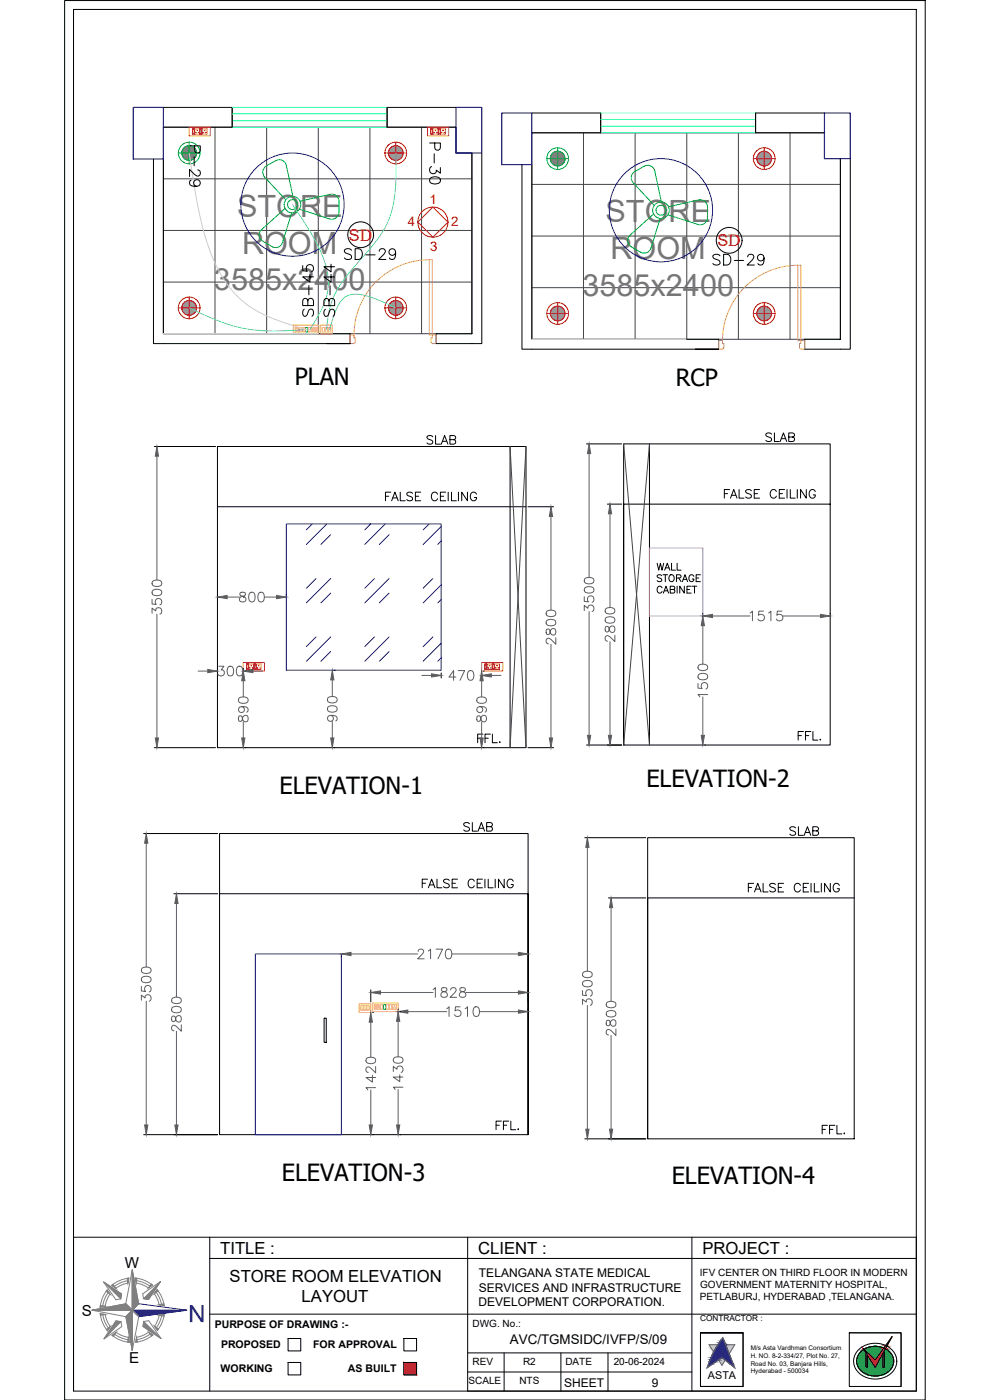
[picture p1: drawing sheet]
<svg xmlns="http://www.w3.org/2000/svg" width="297mm" height="420mm" viewBox="0 0 297 420" stroke-linecap="round" stroke-linejoin="round" font-family="sans-serif">
<defs><g id="words">
<g font-size="9.2" fill="#767676">
<text x="71.1" y="65">STORE</text>
<text x="181.7" y="66.7">STORE</text>
<text x="72.6" y="76.1">ROOM</text>
<text x="183.2" y="77.8">ROOM</text>
<text x="64.2" y="87.1">3585x2400</text>
<text x="174.8" y="88.8">3585x2400</text>
</g>
<g font-size="7.1">
<text x="88.5" y="115.5">PLAN</text>
<text x="202.8" y="115.9">RCP</text>
<text x="83.9" y="238.3">ELEVATION-1</text>
<text x="193.9" y="236.1">ELEVATION-2</text>
<text x="84.6" y="354.3">ELEVATION-3</text>
<text x="201.5" y="355.3">ELEVATION-4</text>
</g>
<text font-size="7.1" fill="#00f" x="61.6" y="391.7" transform="rotate(-180 61.6 391.7)">N</text>
<g font-size="6.6">
<text x="61" y="57.1" transform="rotate(-90 61 57.1)">P-29</text>
<text x="133" y="56.4" transform="rotate(-90 133 56.4)">P-30</text>
<text x="102" y="79">SD-29</text>
<text x="212.7" y="80.8">SD-29</text>
<text x="94.9" y="96.3" transform="rotate(-90 94.9 96.3)">SB-45</text>
<text x="101.2" y="96.3" transform="rotate(-90 101.2 96.3)">SB-44</text>
</g>
<g font-size="6.2">
<text x="114.3" y="151.7">FALSE CEILING</text>
<text x="137.9" y="250.8">SLAB</text>
<text x="125.6" y="267.8">FALSE CEILING</text>
<text x="147.5" y="340.4">FFL.</text>
</g>
<g font-size="5.7">
<text x="127" y="134.4">SLAB</text>
<text x="228.6" y="133.7">SLAB</text>
<text x="216.3" y="150.6">FALSE CEILING</text>
<text x="238.1" y="223.3">FFL.</text>
<text x="235.7" y="251.9">SLAB</text>
<text x="223.3" y="268.8">FALSE CEILING</text>
<text x="245.5" y="341.5">FFL.</text>
</g>
<text font-size="5.7" fill="#5e5e5e" x="142.2" y="224">FFL.</text>
<g font-size="5">
<text x="66.1" y="376.3">TITLE :</text>
<text x="143.5" y="376.3">CLIENT :</text>
<text x="210.7" y="376.3">PROJECT :</text>
<text x="68.9" y="384.7">STORE ROOM ELEVATION</text>
<text x="90.5" y="390.8">LAYOUT</text>
</g>
<g font-size="4.9" fill="#f00">
<text x="104.7" y="72.2">SD</text>
<text x="215.2" y="73.9">SD</text>
</g>
<g font-size="4.5">
<text x="37.5" y="380.6">W</text>
<text x="24.5" y="394.9">S</text>
<text x="38.8" y="409.2">E</text>
</g>
<g font-size="4" fill="#f00">
<text x="128.8" y="61.2">1</text>
<text x="122.3" y="67.7">4</text>
<text x="135.4" y="67.8">2</text>
<text x="129.1" y="75.3">3</text>
</g>
<text font-size="4" x="153" y="403.5">AVC/TGMSIDC/IVFP/S/09</text>
<g font-size="3.6">
<text x="143.7" y="383.3">TELANGANA STATE MEDICAL</text>
<text x="143.6" y="387.6">SERVICES AND INFRASTRUCTURE</text>
<text x="143.5" y="392">DEVELOPMENT CORPORATION.</text>
<text x="169.3" y="416.1">SHEET</text>
<text x="195.5" y="416.1">9</text>
</g>
<g font-size="3.2">
<text x="64.4" y="398.5">PURPOSE OF DRAWING :-</text>
<text x="66.3" y="404.6">PROPOSED</text>
<text x="94" y="404.6">FOR APPROVAL</text>
<text x="66.2" y="411.6">WORKING</text>
<text x="104.4" y="411.6">AS BUILT</text>
<text x="212.4" y="413.8">ASTA</text>
</g>
<g font-size="3">
<text x="210" y="382.9">IFV CENTER ON THIRD FLOOR IN MODERN</text>
<text x="210.1" y="386.5">GOVERNMENT MATERNITY HOSPITAL,</text>
<text x="210" y="390.2">PETLABURJ, HYDERABAD ,TELANGANA.</text>
<text x="141.8" y="398.3">DWG. No.:</text>
<text x="141.8" y="409.7">REV</text>
<text x="156.9" y="409.7">R2</text>
<text x="169.7" y="409.7">DATE</text>
<text x="184.1" y="409.7">20-06-2024</text>
<text x="140.6" y="415.4">SCALE</text>
<text x="155.8" y="415.4">NTS</text>
</g>
<text font-size="2.5" x="210.1" y="396.6">CONTRACTOR :</text>
<g font-size="1.9">
<text x="225.2" y="407.6">H. NO. 8-2-334/27, Plot No. 27,</text>
<text x="225.3" y="405.3">M/s Asta Vardhman Consortium</text>
<text x="225.2" y="409.9">Road No. 03, Banjara Hills,</text>
<text x="225.2" y="412.2">Hyderabad - 500034</text>
</g>
</g></defs>
<!-- layer: ELE-LIGHTING WIRING -->
<g fill="none" stroke="#454545" stroke-width=".3">
<path d="M49 38.2h87.8v7.7h4.8v54.3h-92.6zM64.5 38.2v62M80 38.2v62M95.5 38.2v62M111 38.2v62M126.5 38.2v62M159.6 39.9h87.8v7.7h4.7v54.2h-92.5zM175.1 39.9v61.9M190.6 39.9v61.9M206.1 39.9v61.9M221.5 39.9v61.9M237 39.9v61.9"/>
<path d="M49 53.7h92.6M159.6 55.3h92.5M49 69.2h92.6M159.6 70.8h92.5M49 84.7h92.6M159.6 86.3h92.5"/>
</g>
<!-- layer: walls -->
<path d="M49 32.2h20.7v6h-20.7M136.8 32.2h-20.7v6h20.7M159.6 33.9h20.6v6h-20.6M247.4 33.9h-20.7v6h20.7M49 47.7v52.5h56.1v2.9M159.6 49.4v52.4h56v3M49 103.1h56.1h-7M141.6 100.2h-10.7v2.9h10.7M159.6 104.8h56h-7M252.1 101.8h-10.7v3h10.7" fill="none" stroke="#000" stroke-width=".3"/>
<!-- layer: DOOR -->
<path d="M128.8 77.9h.9v22.6h-.9zM128.8 77.9a22.6 22.6 0 0 0-22.6 23.5M239.4 79.6h.9v22.6h-.9zM239.4 79.6a22.6 22.6 0 0 0-22.6 23.5M105.1 100.5h1.1v.9h.4v1.3l-.4 .4h-1.1zM129.7 100.5h1.2v2.6h-1.2l-.4-.4v-1.3h.4zM215.6 102.2h1.2v.9h.4v1.3l-.4 .4h-1.2zM240.3 102.2h1.1v2.6h-1.1l-.4-.4v-1.3h.4z" fill="none" stroke="#c8c92d" stroke-width=".3"/>
<!-- layer: col -->
<path d="M40 32.2h9v15.5h-9zM136.8 32.2h7.8v13.7h-7.8zM150.5 33.9h9.1v15.5h-9.1zM247.4 33.9h7.7v13.7h-7.7z" fill="none" stroke="#00f" stroke-width=".35"/>
<!-- layer: Window -->
<path d="M69.7 38.2h46.4M69.7 36.2h46.4M69.7 32.2h46.4M69.7 34.2h46.4M180.2 39.9h46.5M180.2 37.9h46.5M180.2 33.9h46.5M180.2 35.9h46.5" fill="none" stroke="#0ff" stroke-width=".3"/>
<!-- layer: wall -->
<path d="M69.7 32.2v6M116.1 32.2v6M180.2 33.9v6M226.7 33.9v6M141.6 45.9v54.3M252.1 47.6v54.2" fill="none" stroke="#000" stroke-width=".3"/>
<!-- layer: ELE-1200MM CEILINGFAN -->
<g fill="none" stroke="#0f0" stroke-width=".3">
<path d="M79.4 53.1l6.3 6.9M79.4 53.1a2.17 2.17 0 0 1 .5-3.3l2.8-1.6a2.17 2.17 0 0 1 3.2 1.5l2 9.2M85.5 62.6l-7 6.3a2.17 2.17 0 0 0 .3 3.5l2.8 1.6a2.17 2.17 0 0 0 3.2-1.2l2.7-8.9M90 60.4l9.1-2.1a2.17 2.17 0 0 1 2.6 2.1v3.3a2.17 2.17 0 0 1-2.8 2l-9.1-2.9M196.1 64.2l-7.1 6.4a2.17 2.17 0 0 0 .4 3.5l2.8 1.6a2.17 2.17 0 0 0 3.1-1.2l2.8-8.9M198.4 60.6l-1.9-9.3a2.17 2.17 0 0 0-3.2-1.4l-2.8 1.6a2.17 2.17 0 0 0-.5 3.3l6.3 6.8M200.6 62.1l9.1-2.1a2.17 2.17 0 0 1 2.6 2.1v3.2a2.16 2.16 0 0 1-2.9 2.1l-9-2.9"/>
<circle cx="87.8" cy="61.4" r="1.48"/>
<circle cx="87.8" cy="61.4" r="2.5"/>
<circle cx="198.3" cy="63.1" r="1.48"/>
<circle cx="198.3" cy="63.1" r="2.5"/>
</g>
<g fill="none" stroke="#00f" stroke-width=".3">
<circle cx="87.8" cy="61.4" r="15.5"/>
<circle cx="198.3" cy="63.1" r="15.5"/>
</g>
<!-- layer: ELE-12W LED -->
<g fill="none" stroke="#f00" stroke-width=".3">
<path d="M115.5 45.9h6.5M118.7 42.7v6.5M226 47.6h6.5M229.3 44.3v6.6M53.5 92.4h6.5M56.8 89.1v6.6M115.5 92.4h6.5M118.7 89.1v6.6M164.1 94.1h6.5M167.3 90.8v6.5M226 94.1h6.5M229.3 90.8v6.5"/>
<circle cx="118.7" cy="45.9" r="2.21"/>
<circle cx="118.7" cy="45.9" r="3.3"/>
<circle cx="229.3" cy="47.6" r="2.21"/>
<circle cx="229.3" cy="47.6" r="3.3"/>
<circle cx="56.8" cy="92.4" r="2.21"/>
<circle cx="56.8" cy="92.4" r="3.3"/>
<circle cx="118.7" cy="92.4" r="2.21"/>
<circle cx="118.7" cy="92.4" r="3.3"/>
<circle cx="167.3" cy="94.1" r="2.21"/>
<circle cx="167.3" cy="94.1" r="3.3"/>
<circle cx="229.3" cy="94.1" r="2.21"/>
<circle cx="229.3" cy="94.1" r="3.3"/>
</g>
<g fill="none" stroke="#989898" stroke-width=".3">
<path d="M116.5 45.8l2.3 2.3M116.5 46l2.2 2.1M116.5 45.7l2.4 2.4M116.5 46.1l2.1 2M116.5 45.6l2.5 2.5M116.5 46.2l2 1.9M116.6 45.5l2.5 2.6M116.6 46.3l1.7 1.8M116.6 45.4l2.6 2.7M116.6 46.5l1.6 1.6M116.6 45.3l2.7 2.8M116.6 45.2l2.8 2.8"/>
<path d="M116.7 46.7l1.3 1.3M116.7 45.2l2.8 2.8M116.7 45.1l2.9 2.9M116.7 45l3 2.9M116.7 46.9l1.1 1M116.8 44.9l2.9 3M116.8 44.8l3 3.1M116.9 44.8l3 3M116.9 47.1l.6 .7M116.9 44.7l3.1 3.1M116.9 44.6l3.1 3.1M117 44.6l3.1 3.1"/>
<path d="M117 44.5l3.2 3.1M117.1 44.4l3.1 3.2M117.2 44.3l3.1 3.2-3.1-3.1M117.3 44.3l3.1 3.1M117.3 44.2l3.1 3.1M117.4 44.2l3.1 3.1M117.5 44.1l3 3.1M117.5 44.1l3.1 3M117.6 44l3 3.1M117.7 44l3 3M117.8 43.9l2.9 3M117.8 43.9l3 2.9"/>
<path d="M117.9 43.9l2.9 2.8M118 43.8l2.8 2.9M118.1 43.8l2.8 2.8M118.2 43.8l2.7 2.7M118.3 43.8l2.6 2.6M118.4 43.7l2.5 2.6M118.5 43.7l2.4 2.5M118.6 43.7l2.3 2.4M118.7 43.7l2.3 2.3M118.8 43.7l2.2 2.2M118.9 43.7l2 2M119.1 43.7l1.8 1.9"/>
<path d="M119.2 43.8l1.7 1.7M119.4 43.8l1.5 1.5M119.5 43.9l1.3 1.2M119.7 44l1 .9M120 44.1l.5 .5M227.1 47.5l2.3 2.3M227.1 47.6l2.2 2.2M227.1 47.8l2 2M227.1 47.4l2.4 2.4M227.1 47.3l2.5 2.5M227.1 47.9l1.9 1.9M227.1 47.2l2.6 2.6"/>
<path d="M227.1 48l1.8 1.8M227.1 47.1l2.7 2.7M227.2 48.2l1.5 1.5M227.2 47l2.7 2.7M227.2 46.9l2.8 2.8M227.2 48.3l1.4 1.4M227.2 46.8l2.9 2.9M227.3 46.8l2.8 2.8M227.3 46.7l2.9 2.9M227.3 48.5l1.1 1.1M227.3 46.6l3 3M227.4 46.5l3 3"/>
<path d="M227.4 48.8l.7 .7M227.5 46.4l3 3M227.5 46.3l3.1 3.1M227.5 46.2l3.2 3.2M227.6 46.2l3.1 3.1M227.7 46.1l3.1 3.1M227.8 46l3.1 3.1M227.8 45.9l3.1 3.2M227.9 45.9l3.1 3.1M228 45.8l3.1 3.1M228.1 45.7l3.1 3.1M228.2 45.7l3 3"/>
<path d="M228.3 45.6l3 3M228.4 45.6l2.9 2.9M228.5 45.5l2.8 2.9M228.6 45.5l2.8 2.8M228.6 45.5l2.8 2.7M228.7 45.5l2.7 2.7M228.8 45.4l2.7 2.7M228.9 45.4l2.6 2.6M229 45.4l2.5 2.5M229.1 45.4l2.4 2.4M229.2 45.4l2.3 2.3M229.4 45.4l2.1 2.1"/>
<path d="M229.5 45.4l2 2M229.6 45.4l1.9 1.9M229.8 45.4l1.7 1.7M229.9 45.5l1.5 1.5M230.1 45.5l1.3 1.3M230.3 45.6l1 1M230.6 45.8l.5 .5M54.6 92.4l2.1 2.2M54.6 92.3l2.2 2.3M54.6 92.6l2 2M54.6 92.2l2.4 2.4M54.6 92.1l2.5 2.5"/>
<path d="M54.6 92.7l1.9 1.9M54.6 92l2.6 2.6M54.6 92.8l1.7 1.8M54.6 91.9l2.7 2.7M54.6 91.8l2.8 2.7M54.6 93l1.6 1.5M54.7 91.7l2.7 2.8M54.7 93.1l1.3 1.4M54.7 91.6l2.8 2.9M54.7 91.6l2.9 2.8M54.8 91.5l2.9 2.9M54.8 93.3l1 1.1"/>
<path d="M54.8 91.4l3 3M54.8 91.3l3 3M54.9 91.2l3 3.1M54.9 93.6l.7 .7M54.9 91.2l3.1 3M55 91.1l3.1 3.1M55 91l3.1 3.1M55.1 91l3.1 3.1M55.1 90.9l3.2 3.1M55.3 90.7l3.1 3.2M55.4 90.7l3.1 3.1M55.4 90.6l3.1 3.1"/>
<path d="M55.5 90.6l3.1 3.1M55.6 90.5l3 3.1M55.6 90.5l3.1 3M55.7 90.5l3 3M55.8 90.4l2.9 3M55.9 90.4l2.9 2.9M55.9 90.3l2.9 2.9M56 90.3l2.9 2.8M56.1 90.3l2.8 2.8M56.2 90.3l2.7 2.7M56.3 90.2l2.6 2.7M56.4 90.2l2.5 2.6"/>
<path d="M56.5 90.2l2.5 2.5M56.6 90.2l2.4 2.4M56.7 90.2l2.3 2.3M56.8 90.2l2.2 2.1M57 90.2l2 2M57.1 90.2l1.9 1.9M57.2 90.2l1.7 1.7M57.4 90.3l1.5 1.5M57.6 90.3l1.2 1.3M57.8 90.4l.9 1M58.1 90.6l.5 .5M58.4 93.9l-3.2-3.1 3.1 3.2"/>
<path d="M116.5 92.3l2.3 2.3M116.5 92.4l2.2 2.2M116.5 92.2l2.4 2.4M116.5 92.6l2.1 2M116.5 92.1l2.5 2.5M116.5 92.7l2 1.9M116.6 92l2.5 2.6M116.6 92.8l1.7 1.8M116.6 91.9l2.6 2.7M116.6 93l1.6 1.5M116.6 91.8l2.7 2.7M116.6 91.7l2.8 2.8"/>
<path d="M116.7 93.1l1.3 1.4M116.7 91.6l2.8 2.9M116.7 91.6l2.9 2.8M116.7 91.5l3 2.9M116.7 93.3l1.1 1.1M116.8 91.4l2.9 3M116.8 91.3l3 3M116.9 91.2l3 3.1M116.9 93.6l.6 .7M116.9 91.2l3.1 3M116.9 91.1l3.1 3.1M117 91l3.1 3.1"/>
<path d="M117 91l3.2 3.1M117.1 90.9l3.1 3.1M117.2 90.9l3.1 3.1M117.2 90.8l3.1 3.1M117.3 90.7l3.1 3.2M117.3 90.7l3.1 3.1M117.4 90.6l3.1 3.1M117.5 90.6l3 3.1M117.5 90.5l3.1 3.1M117.6 90.5l3 3M117.7 90.5l3 3M117.8 90.4l2.9 3"/>
<path d="M117.8 90.4l3 2.9M117.9 90.3l2.9 2.9M118 90.3l2.8 2.8M118.1 90.3l2.8 2.8M118.2 90.3l2.7 2.7M118.3 90.2l2.6 2.7M118.4 90.2l2.5 2.6M118.5 90.2l2.4 2.5M118.6 90.2l2.3 2.4M118.7 90.2l2.3 2.3M118.8 90.2l2.2 2.1M118.9 90.2l2 2"/>
<path d="M119.1 90.2l1.8 1.9M119.2 90.2l1.7 1.7M119.4 90.3l1.5 1.5M119.5 90.3l1.3 1.3M119.7 90.4l1 1M120 90.6l.5 .5M165.1 94l2.3 2.3M165.1 94.1l2.2 2.2M165.1 94.2l2.1 2.1M165.1 93.9l2.4 2.4M165.1 94.4l1.9 1.9M165.1 93.8l2.5 2.5"/>
<path d="M165.1 93.7l2.6 2.6M165.1 94.5l1.8 1.8M165.2 93.6l2.6 2.6M165.2 94.7l1.6 1.5M165.2 93.5l2.7 2.7M165.2 93.4l2.8 2.8M165.2 94.8l1.4 1.4M165.2 93.3l2.9 2.9M165.3 93.2l2.9 2.9M165.3 95l1.1 1.1M165.3 93.1l3 3M165.4 93l3 3"/>
<path d="M165.4 92.9l3.1 3.1M165.5 95.3l.6 .6M165.5 92.9l3 3M165.5 92.8l3.1 3.1M165.6 92.7l3.1 3.1M165.7 92.6l3.1 3.1M165.7 92.5l3.2 3.2M165.8 92.5l3.1 3.1M165.9 92.4l3.1 3.1M166 92.3l3.1 3.1M166.1 92.3l3 3.1M166.1 92.2l3.1 3.1"/>
<path d="M166.2 92.2l3 3M166.3 92.1l3 3M166.4 92.1l2.9 2.9M166.5 92l2.9 2.9M166.6 92l2.8 2.8M166.7 92l2.7 2.7M166.8 91.9l2.7 2.7M166.9 91.9l2.6 2.6M167 91.9l2.5 2.6M167.1 91.9l2.4 2.4M167.2 91.9l2.3 2.3M167.3 91.9l2.2 2.2"/>
<path d="M167.4 91.9l2.1 2.1M167.5 91.9l2 2M167.6 91.9l1.9 1.9M167.8 91.9l1.7 1.7M167.9 92l1.5 1.5M168.1 92l1.3 1.3M168.3 92.1l1 1M168.6 92.3l.5 .5M227.1 94l2.3 2.3M227.1 94.1l2.2 2.2M227.1 94.2l2 2.1M227.1 93.9l2.4 2.4"/>
<path d="M227.1 93.8l2.5 2.5M227.1 94.4l1.9 1.9M227.1 93.7l2.6 2.6M227.1 94.5l1.8 1.8M227.1 93.6l2.7 2.6M227.2 94.7l1.5 1.5M227.2 93.5l2.7 2.7M227.2 93.4l2.8 2.8M227.2 94.8l1.4 1.4M227.2 93.3l2.9 2.9M227.3 93.2l2.8 2.9M227.3 93.2l2.9 2.9"/>
<path d="M227.3 95l1.1 1.1M227.3 93.1l3 3M227.4 93l3 3M227.4 92.9l3 3.1M227.4 95.3l.7 .6M227.5 92.9l3 3M227.5 92.8l3.1 3.1M227.5 92.7l3.2 3.1M227.6 92.7l3.1 3.1M227.7 92.6l3.1 3.1M227.7 92.5l3.1 3.2M227.8 92.5l3.1 3.1"/>
<path d="M227.8 92.4l3.1 3.1M227.9 92.4l3.1 3.1M228 92.3l3.1 3.1M228.1 92.2l3.1 3.1M228.2 92.2l3 3M228.2 92.1l3 3M228.3 92.1l3 3M228.4 92.1l2.9 2.9M228.5 92l2.8 2.9M228.6 92l2.8 2.8M228.6 92l2.8 2.7M228.7 91.9l2.7 2.7"/>
<path d="M228.8 91.9l2.7 2.6M228.9 91.9l2.6 2.6M229 91.9l2.5 2.4M229.1 91.9l2.4 2.3M229.2 91.9l2.3 2.2M229.4 91.9l2.1 2.1M229.5 91.9l2 2M229.6 91.9l1.9 1.9M229.8 91.9l1.7 1.7M229.9 92l1.5 1.5M230.1 92l1.3 1.3M230.3 92.1l1 1"/>
<path d="M230.6 92.3l.5 .5"/>
</g>
<!-- layer: ELE-6M RAW P.SB -->
<path d="M91.7 98.3h.7v1.3h-.7zM115.1 301.5h.6v1.4h-.6z" fill="none" stroke="#0f0" stroke-width=".3"/>
<!-- layer: ELE-4M RAW P.SB -->
<g fill="none" stroke="#ffbf00" stroke-width=".3">
<path d="M88 97.6h7.7v2.6h-7.7zM88.5 98.3h1.2v1.3h-1.2zM88.7 98.6h.2zM89.1 99.2v.2zM89.4 98.6l.1 .1zM89.9 98.3h.7v1.3h-.7zM90.8 98.3h.7v1.3h-.7zM92.6 98.3h.7v1.3h-.7zM93.6 98.3h1.5v1.3h-1.5zM94.2 98.8l.1 .2-.1-.1M94.3 99.2l.1-.2v.2M94.6 98.8l-.2 .2"/>
<path d="M94.6 98.9l-.2 .1M111.8 301h7.7v2.6h-7.7zM112.3 301.5h1.5v1.4h-1.5zM112.8 302.2h.2l-.1 .1M113.1 301.9v.2l.1-.1M113.1 302.2l.1 .2M113.1 302.2l.2 .1M114.2 301.5h.7v1.4h-.7zM116 301.5h.6v1.4h-.6zM116.9 301.5h.6v1.4h-.6zM117.8 301.5h1.1v1.4h-1.1zM118 302.6v-.2v.2"/>
<path d="M118.3 301.8l.1 .2zM118.7 302.6v-.2v.2"/>
<circle cx="94.4" cy="99" r=".49"/>
<circle cx="94.4" cy="99" r=".04"/>
<circle cx="113.1" cy="302.2" r=".49"/>
<circle cx="113.1" cy="302.2" r=".04"/>
</g>
<!-- layer: ELE-LIGHTING WIRING -->
<path d="M56.8 45.9a146.1 146.1 0 0 0 6.1 29.1l2 4.8a29.8 29.8 0 0 0 18.8 16.5l8.4 2.7M95.2 100.2h-46.2h46.2M205.8 101.8h-46.2h46.2" fill="none" stroke="#debad0" stroke-width=".3"/>
<!-- layer: ELE-4M UPS P.SB -->
<path d="M96.2 97.6h3.5v2.6h-3.5zM96.7 98.3h.7v1.3h-.7zM97.6 98.3h.7v1.3h-.7zM98.5 98.3h.7v1.3h-.7zM107.8 301.3h3.5v2.6h-3.5zM108.3 301.8h.6v1.3h-.6zM109.2 301.8h.6v1.3h-.6zM110.1 301.8h.6v1.3h-.6z" fill="none" stroke="#ffbf00" stroke-width=".3"/>
<!-- layer: ELE-LIGHTING WIRING -->
<path d="M118.7 45.9a57 57 0 0 1-1 16.7 29.2 29.2 0 0 1-7.7 13.2l-3.1 3.5a30 30 0 0 0-7.9 13.2l-1 6.4M87.8 61.4l1.6 2.4a51.3 51.3 0 0 1 8.7 17.3 18.2 18.2 0 0 1-3.1 14.5l-2 3.4M56.8 92.4a75.7 75.7 0 0 0 13.4 5.5 52.9 52.9 0 0 0 18.7 1.2l2.3-.1M118.7 92.4l-1.8-.9a22.4 22.4 0 0 0-11.3-3.1 6 6 0 0 0-4.7 4.4l-2 6.2" fill="none" stroke="#63d7b6" stroke-width=".3"/>
<!-- layer: ELE-2NOS OF 6-16 RAW POWER SOCKET -->
<g fill="none" stroke="#ff7f00" stroke-width=".3">
<path d="M56.8 38.2h6.3v2.6h-6.3zM57.7 38.6h.6h-.6M57.8 38.8h.5v1.3h-.5zM58.3 38.6v1.7h-.6v-1.7v1.7M58.4 38.6h1.5v1.7h-1.5zM58.7 39.7l.2 .2zM59.1 39h.2l-.1 .2zM59.5 39.7l.2 .1-.2 .1zM60 38.6h.6h-.6M60 38.6v1.7h.6v-1.7M60 38.8h.5M60.7 38.6h1.4v1.7h-1.4z"/>
<path d="M60.9 39.7l.2 .2zM61.5 39.1l-.2-.1 .2 .1M61.8 39.7l.1 .1-.2 .1zM128.3 38.2h6.3v2.6h-6.3zM129.3 38.6h.5h-.5M129.8 38.6v1.7h-.5v-1.7v1.7M130.6 39h.2l-.1 .2zM131.5 38.6h.6h-.6M131.5 38.6v1.7M132.1 38.6v1.7M132.2 38.6h1.4v1.7h-1.4zM132.8 39h.2l-.1 .2z"/>
<path d="M57.8 40.1h.5M60 40.1h.5M129.3 40.1v-1.3h.5v1.3M129.9 40.3v-1.7h1.5v1.7M131.5 40.1v-1.3h.5v1.3M73 198.8h6.3v2.6h-6.3zM74 199.3h.6h-.6M74 199.5h.5v1.3l-.5-.1zM74.6 199.3v1.6h-.6v-1.6v1.6M74.7 199.3h1.4v1.6h-1.4zM75.3 199.6l.2 .1-.1 .2zM76.2 199.3h.6h-.6"/>
<path d="M76.2 199.3v1.6h.6v-1.6M76.3 199.5h.5v1.3l-.5-.1zM76.9 199.3h1.5v1.6h-1.5zM77.6 199.6l.1 .1-.1 .2zM144.5 198.8h6.3v2.6h-6.3zM145.5 199.3h.6h-.6M146 199.5h-.5v1.3l.5-.1M146.1 199.3v1.6h-.6v-1.6v1.6M146.2 199.3h1.4v1.6h-1.4zM146.8 199.6l.2 .1-.1 .2zM147.7 199.3h.6h-.6M147.7 199.3v1.6h.6v-1.6"/>
<path d="M147.8 199.5h.5v1.3l-.5-.1zM148.4 199.3h1.5v1.6h-1.5zM149.1 199.6l.1 .1-.1 .2zM74.9 200.4l.2 .1zM75.8 200.5v-.2v.2M77.1 200.4l.2 .1zM78 200.4h.1l-.1 .2zM146.4 200.4l.2 .1zM147.3 200.4h.1l-.2 .2zM148.6 200.4l.3 .1zM149.5 200.4h.2h-.2"/>
</g>
<!-- layer: FA-BELOW SMOKE DERECTOR -->
<g fill="none" stroke="#000" stroke-width=".3">
<circle cx="108.2" cy="70.5" r="3.9"/>
<circle cx="218.8" cy="72.1" r="3.9"/>
</g>
<!-- layer: 0 -->
<g fill="none" stroke="#000" stroke-width=".3">
<path d="M19.4 .2h258.2v420h-258.2zM22.1 2.8h252.8v414.7h-252.8zM46 47.7v55.4h3M144.6 45.9v57.2h-3M156.6 49.4v55.4h3M255.1 47.6v57.2h-3M46.3 134h18.4M65.2 134h92.6v90.4h-92.6zM153 134v90.4M194.9 133.2v90.4M65.2 152.1h92.6M158.4 152.1h7.7"/>
<path d="M249.1 151.3h-62v72.3h62v-90.4h-62v90.4M65.2 178.4v.2M85.9 178.4v.2M197.2 169l.5 2.1 .4-2.1 .5 2.1 .5-2.1M198.5 172.8l-.5-.3-.8 .3 .2 .5 .9 .4 .2 .3v.3l-.5 .3-.8-.3M198.6 176.4a.76 .76 0 0 0-.8-.5 .76 .76 0 0 0-.6 .8v.5a.76 .76 0 0 0 .6 .8 .76 .76 0 0 0 .8-.5M198.9 172.5h1.4M199 178l.8-2.1 .8 2.1M199.3 177.3h1M199.4 171.1l.8-2.1 .8 2.1M199.6 172.5v2.1M199.7 170.4h1"/>
<path d="M200.9 172.8l.2-.2a.97 .97 0 0 1 1.2 .9 .97 .97 0 0 1-1.2 1l-.4-.7zM201.1 176.9l1.2-.1 .2-.3-.1-.4-1.3-.2v2.1l1.3-.2 .1-.5-.5-.4M201.5 169v2.1h1.2M203 173.5l1.1-.1 .2-.3-.1-.4-1.2-.2v2.1M203.2 169v2.1h1.1M203.2 175.9v2.1M203.7 173.5l.6 1.1M204.7 174.6l.8-2.1 .8 2.1M205 173.9h1M205.3 175.9v2.1l-1.3-2.1v2.1M206.1 176.9h.8M207.4 175.9h-1.3v2.1h1.3"/>
<path d="M207.7 175.9h1.4M208.2 173a.76 .76 0 0 0-.9-.5 .76 .76 0 0 0-.6 .8v.5a.74 .74 0 0 0 .7 .8 .74 .74 0 0 0 .8-.8h-.5M208.4 175.9v2.1M208.9 173.5h.8M210.1 172.5h-1.2v2.1h1.2M65.2 200.6v.2M73 200.6v.2M73.6 201.4h.2M100.3 201.1h.2M132.4 202v1.5M144.5 202v1.5M145.1 201.4h.2"/>
<path d="M46.3 224.4h18.4M73.6 224.4h.2M100.3 224.4h.2M158.4 224.4h7.7M97.2 305.6h.7v7.2h-.7zM140.3 371.3v46.2h134.6M274.9 371.3h-252.8v46.2M222.9 400h-12.7v16.1h12.7M254.8 400h15.6v16.1M210.2 416v-16h12.7v16"/>
</g>
<!-- layer: ELE-12W UPS LIGHT -->
<g fill="none" stroke="#0f0" stroke-width=".3">
<path d="M164.1 47.6h6.5M167.3 44.3v6.6"/>
<circle cx="167.3" cy="47.6" r="2.21"/>
<circle cx="167.3" cy="47.6" r="3.3"/>
</g>
<g fill="none" stroke="#808080" stroke-width=".3">
<path d="M165.1 47.5l2.3 2.3M165.1 47.6l2.2 2.2M165.1 47.4l2.4 2.4M165.1 47.8l2.1 2M165.1 47.9l1.9 1.9M165.1 47.3l2.5 2.5M165.1 47.2l2.6 2.6M165.1 48l1.8 1.8M165.2 47.1l2.6 2.7M165.2 48.2l1.6 1.5M165.2 47l2.7 2.7M165.2 46.9l2.8 2.8"/>
<path d="M165.2 48.3l1.4 1.4M165.2 46.8l2.9 2.9M165.3 46.8l2.9 2.8M165.3 46.7l2.9 2.9M165.3 48.5l1.1 1.1M165.3 46.6l3 3M165.4 46.5l3 3M165.4 46.5l3.1 3M165.5 48.8l.6 .7M165.5 46.4l3 3M165.7 46.1l3.1 3.1-3.2-3M165.7 46.1l3.2 3.1"/>
<path d="M165.8 46l3.1 3.1M165.9 45.9l3.1 3.2M165.9 45.9l3.1 3.1M166 45.8l3.1 3.1M166.1 45.8l3 3.1M166.1 45.7l3.1 3.1M166.2 45.7l3 3M166.3 45.7l3 3M166.3 45.6l3 3M166.4 45.6l2.9 2.9M166.5 45.5l2.9 2.9M166.6 45.5l2.8 2.8"/>
<path d="M166.7 45.5l2.7 2.7M166.8 45.5l2.7 2.7M166.9 45.4l2.6 2.7M167 45.4l2.5 2.6M167.1 45.4l2.4 2.5M167.2 45.4l2.3 2.4M167.3 45.4l2.2 2.3M167.4 45.4l2.1 2.1M167.5 45.4l2 2M167.6 45.4l1.9 1.9M167.8 45.4l1.7 1.7M167.9 45.5l1.5 1.5"/>
<path d="M168.1 45.5l1.3 1.3M168.3 45.6l1 1M168.6 45.8l.5 .5M168.7 49.4l-3.1-3.2 3 3.2"/>
</g>
<!-- layer: 0 -->
<path d="M153 134l4.8 90.4M157.8 134l-4.8 90.4M187.1 133.2l7.8 90.4M194.9 133.2l-7.8 90.4M73 179.3h.1" fill="none" stroke="#454545" stroke-width=".3"/>
<g fill="none" stroke="#00f" stroke-width=".3">
<path d="M85.9 157.2h46.5v43.9h-46.5zM93.7 157.2l-1.8 1.8M98.1 157.2l-6.2 6.2M111.2 157.2l-1.8 1.8M115.6 157.2l-6.2 6.2M128.7 157.2l-1.7 1.8M132.4 158l-5.4 5.4M94.8 173.6l-2.9 2.9M99.2 173.6l-7.3 7.3M99.2 160.5l-2.9 2.9M99.2 178l-2.9 2.9M112.4 173.6l-3 2.9"/>
<path d="M116.7 173.6l-7.3 7.3M116.7 160.5l-2.9 2.9M116.7 178l-2.9 2.9M129.9 173.6l-2.9 2.9M132.4 175.5l-5.4 5.4M132.4 162.4l-1.1 1M132.4 179.9l-1.1 1M94.8 191.2l-2.9 2.9M99.2 191.2l-7.3 7.3M99.2 195.5l-2.9 3M112.4 191.2l-3 2.9M116.7 191.2l-7.3 7.3"/>
<path d="M116.7 195.5l-2.9 3M129.9 191.2l-2.9 2.9M132.4 193l-5.4 5.5M132.4 197.4l-1.1 1.1"/>
</g>
<g fill="none" stroke="#5e5e5e" stroke-width=".3">
<path d="M47.1 136.9v37.2M165.3 155v28.1M45.6 179.9v1.4l1.3 .1a1.03 1.03 0 0 1-.1-1.5 1.03 1.03 0 0 1 1.6 .1 1.03 1.03 0 0 1-.4 1.5M45.8 177.3a2.26 2.26 0 0 1 2.6 0 .94 .94 0 0 1-.4 1.3 2.37 2.37 0 0 1-2.2-.2zM45.8 174.5a2.26 2.26 0 0 1 2.6 0 .95 .95 0 0 1-.4 1.4 2.39 2.39 0 0 1-2.2-.3zM68.2 179.2h3.6M72.1 177.9a.59 .59 0 0 0 .3 .9 1.04 1.04 0 0 1 1.2 .5 1.04 1.04 0 0 1-.1 1.2 1.17 1.17 0 0 1-1.7-.4 1.14 1.14 0 0 1 1.4-1.3 .58 .58 0 0 0 .3-.9zM75 177.9a.93 .93 0 0 1 1.4 .4 2.37 2.37 0 0 1-.3 2.2 .94 .94 0 0 1-1.4-.4 2.41 2.41 0 0 1 .3-2.2zM77.8 177.9a.93 .93 0 0 1 1.4 .4 2.41 2.41 0 0 1-.3 2.2 .95 .95 0 0 1-1.4-.4 2.39 2.39 0 0 1 .3-2.2zM79.3 179.2h3.7M45.6 184v-1.5l1.1 .8a.97 .97 0 0 1 1.6-.7 .97 .97 0 0 1-.3 1.7M47.1 184.3v37.2"/>
<path d="M65.7 199.9h1.5l-.8 1.2a.97 .97 0 0 1 .7 1.5 .97 .97 0 0 1-1.7-.3M164 188.9a1.09 1.09 0 0 0 .3 1.5l.5-.1 .2-.3a1.04 1.04 0 0 1 .4-1.1 1.04 1.04 0 0 1 1.2 0 1.17 1.17 0 0 1-.4 1.7 1.14 1.14 0 0 1-1.2-1.4 .58 .58 0 0 0-1-.3zM164 186.3a2.23 2.23 0 0 1 2.6 0 .94 .94 0 0 1-.4 1.4 2.42 2.42 0 0 1-2.2-.3zM164 183.5a2.26 2.26 0 0 1 2.6 0 .95 .95 0 0 1-.4 1.4 2.4 2.4 0 0 1-2.2-.3zM165.3 193.4v28.1M166.8 191.4v1.9l-1.4-1.3a.91 .91 0 0 0-1.3-.3l-.2 .4v.6l.2 .4 .4 .1M59.4 201.4h2.9M68.6 200.1a.94 .94 0 0 1 1.4 .4 2.41 2.41 0 0 1-.3 2.2 .94 .94 0 0 1-1.4-.4 2.38 2.38 0 0 1 .3-2.2zM71.3 200.1a.94 .94 0 0 1 1.4 .4 2.41 2.41 0 0 1-.3 2.2 .95 .95 0 0 1-1.3-.4 2.4 2.4 0 0 1 .2-2.2zM71.7 215a1.1 1.1 0 0 0 .3 1.5l.5-.2 .1-.2a1.04 1.04 0 0 1 .5-1.2 1.04 1.04 0 0 1 1.2 .1 1.18 1.18 0 0 1-.4 1.6 1.14 1.14 0 0 1-1.3-1.4 .59 .59 0 0 0-.9-.2zM71.7 209.6a2.23 2.23 0 0 1 2.6 0 .94 .94 0 0 1-.4 1.4 2.41 2.41 0 0 1-2.2-.3zM72.5 212.1a.9 .9 0 0 1 .8 1.2 .9 .9 0 0 1-1.4 .3 .9 .9 0 0 1 .1-1.4 2.61 2.61 0 0 1 2.3 .3 .85 .85 0 0 1-.3 1.2"/>
<path d="M73 204.3v4.8M73 216.6v4.9M75.9 201.4h2.9M98.4 212.2a2.25 2.25 0 0 1 2.6 0 .94 .94 0 0 1-.4 1.4 2.39 2.39 0 0 1-2.2-.3zM98.4 209.4a2.25 2.25 0 0 1 2.6 0 .94 .94 0 0 1-.4 1.4 2.39 2.39 0 0 1-2.2-.3zM99.2 214.7a.9 .9 0 0 1 .8 1.2 .9 .9 0 0 1-1.4 .4 .9 .9 0 0 1 .1-1.5 2.63 2.63 0 0 1 2.3 .3 .85 .85 0 0 1-.3 1.3M99.7 204v5M99.7 216.5v5M126.6 202.7h2.9M136.8 203.2h-2.1l1.4-1.9v2.9M137.5 201.3h1.9l-1.4 2.9M140.7 201.4a.95 .95 0 0 1 1.3 .4 1.88 1.88 0 0 1-.7 2.4h-.2a1.57 1.57 0 0 1-.7-2.4z"/>
<path d="M143.2 215a1.09 1.09 0 0 0 .3 1.5l.5-.2 .2-.2a1.04 1.04 0 0 1 .4-1.2 1.04 1.04 0 0 1 1.2 .1 1.18 1.18 0 0 1-.4 1.6 1.14 1.14 0 0 1-1.2-1.4 .59 .59 0 0 0-1-.2zM143.2 209.6a1.85 1.85 0 0 1 2.8 .4v.3a1.56 1.56 0 0 1-2.4 .7 .93 .93 0 0 1-.4-1.4zM144 212.1a.9 .9 0 0 1 .8 1.2 .9 .9 0 0 1-1.4 .4 .9 .9 0 0 1 .1-1.5 2.6 2.6 0 0 1 2.3 .3 .86 .86 0 0 1-.3 1.2M144.5 204.3v4.8M144.5 216.6v4.9M147.4 202.7h2.9"/>
</g>
<g fill="#5e5e5e" stroke="#5e5e5e" stroke-width=".3">
<path d="M144.5 202.7l2.9-.5v1z"/>
<path d="M129.5 202.2l2.9 .5-2.9 .5z"/>
<path d="M144.5 201.4l.5 2.9h-1z"/>
<path d="M99.7 201.1l.5 2.9h-1z"/>
<path d="M99.2 221.5h1l-.5 2.9z"/>
<path d="M73 201.4l.5 2.9h-1z"/>
<path d="M72.5 221.5h1l-.5 2.9z"/>
<path d="M73 201.4l2.9-.5v1z"/>
<path d="M62.3 200.9l2.9 .5-2.9 .5z"/>
<path d="M83 178.7l2.9 .5-2.9 .5z"/>
<path d="M65.2 179.2l3-.5v1z"/>
<path d="M47.1 134l.5 2.9h-1z"/>
<path d="M46.6 221.5h1l-.5 2.9z"/>
<path d="M165.3 152.1l.5 2.9h-1z"/>
<path d="M164.8 221.5h1l-.5 2.9z"/>
</g>
<!-- layer: EQP ASBUILT -->
<path d="M194.9 164.5h16v20.4h-16z" fill="none" stroke="#f0f" stroke-width=".3"/>
<g fill="none" stroke="#000" stroke-width=".3">
<path d="M176 133.2h10.5M182.3 151.3h4.2M210.9 184.1v.2M211.5 184.9h.2M249.1 184.1v.2M176 223.6h10.5M211.5 223.6h.2M43.1 250.2h22.2M175.5 251.4h18.2M194.3 251.4h62v90.4h-62zM52.2 268.2h13.1M65.9 268.2h92.5v72.3h-92.5v-90.3h92.5v90.3"/>
<path d="M182.6 269.5h11.1M256.3 269.5h-62v72.3M102.4 286.9v.2M111.3 297.1v3.6M158.4 285.5v.2M158.4 297.1v3.6M111.8 303.9h.2M119.5 302.8v.2M120 303.6h.2M158.4 302.8v.2M43.1 340.5h22.2M111.8 340.5h.2"/>
<path d="M120 340.5h.2M175.5 341.8h18.2"/>
</g>
<g fill="none" stroke="#5e5e5e" stroke-width=".3">
<path d="M176.8 136.1v37.2M183 154.2v28.1M175.3 179.1v1.4l1.2 .1a1.03 1.03 0 0 1 0-1.5 1.03 1.03 0 0 1 1.6 .2 1.03 1.03 0 0 1-.4 1.5M175.4 176.5a1.85 1.85 0 0 1 2.8 .4v.3a1.57 1.57 0 0 1-2.3 .7 .94 .94 0 0 1-.5-1.4zM175.4 173.7a2.25 2.25 0 0 1 2.7 0 .94 .94 0 0 1-.4 1.4 2.37 2.37 0 0 1-2.3-.3zM175.3 183.3v-1.6l1.1 .9a.97 .97 0 0 1 1.4-.9 .97 .97 0 0 1 .3 1.6l-.4 .2M176.8 183.5v37.2M181.7 188.1a1.09 1.09 0 0 0 .3 1.6l.5-.2 .2-.3a1.08 1.08 0 0 1 .3-1.1 1.08 1.08 0 0 1 1.2-.1 1.04 1.04 0 0 1 .3 1.1 1.04 1.04 0 0 1-1 .7 1.69 1.69 0 0 1-1-1.7zM181.7 185.5a2.24 2.24 0 0 1 2.6 0 .94 .94 0 0 1-.4 1.4 2.42 2.42 0 0 1-2.2-.3zM181.7 182.7a2.24 2.24 0 0 1 2.6 0 .94 .94 0 0 1-.4 1.4 2.42 2.42 0 0 1-2.2-.3zM183 192.6v28.1M184.5 190.6v2l-1.4-1.4a.9 .9 0 0 0-1.2-.3l-.3 .4v.6l.3 .4 .4 .1"/>
<path d="M209.6 199.7a2.26 2.26 0 0 1 2.6 0 .94 .94 0 0 1-.4 1.4 1.46 1.46 0 0 1-2.4-1zM210.9 187.8v11.5M213.8 184.9h11.3M225.1 184l.7-.6v2.9M229.1 183.4h-1.4l-.1 1.3a1.03 1.03 0 0 1 1.5-.1 1.03 1.03 0 0 1-.2 1.6 1.03 1.03 0 0 1-1.5-.4M230.6 184l.7-.6v2.9M234.6 183.4h-1.4l-.1 1.3a1.03 1.03 0 0 1 1.5-.1 1.03 1.03 0 0 1-.2 1.6 1.03 1.03 0 0 1-1.4-.4M234.9 184.9h11.3M209.4 205.1v1.4l1.3 .2a1.03 1.03 0 0 1-.1-1.6 1.03 1.03 0 0 1 1.6 .2 1.03 1.03 0 0 1-.4 1.5M209.6 202.5a2.23 2.23 0 0 1 2.6 0 .94 .94 0 0 1-.4 1.4 2.41 2.41 0 0 1-2.2-.3zM210.9 209.1v11.6M212.3 208.4h-2.9l.6 .7"/>
<path d="M43.9 253.1v37.1M176.2 254.3v37.2M52.9 271.1v28.1M183.3 272.4v28.1M42.4 296v1.4l1.3 .2a1.03 1.03 0 0 1-.1-1.6 1.03 1.03 0 0 1 1.6 .2 1.03 1.03 0 0 1-.4 1.5M42.6 293.4a2.25 2.25 0 0 1 2.6 0 .94 .94 0 0 1-.4 1.4 2.39 2.39 0 0 1-2.2-.3zM42.6 290.6a2.25 2.25 0 0 1 2.6 0 .94 .94 0 0 1-.4 1.4 2.41 2.41 0 0 1-2.2-.3zM51.6 299.7a2.26 2.26 0 0 1 2.7 0 .95 .95 0 0 1-.5 1.4 2.41 2.41 0 0 1-2.2-.3zM105.3 286.3h20M114.2 297.9h15.7M125.5 285.5l.1-.4 .4-.2h.6l.4 .2a.89 .89 0 0 1-.3 1.3l-1.4 1.4h2M128.5 285.4l.7-.5v2.9"/>
<path d="M129.9 297l.7-.6v2.9M130.8 284.9h2l-1.4 2.9M132.6 296.5a.59 .59 0 0 0 .2 1 1.04 1.04 0 0 1 1.2 .4 1.04 1.04 0 0 1 0 1.3 1.17 1.17 0 0 1-1.7-.4 1.14 1.14 0 0 1 1.4-1.3 .59 .59 0 0 0 .3-1zM134 285a.94 .94 0 0 1 1.4 .4 2.42 2.42 0 0 1-.3 2.2 .95 .95 0 0 1-1.3-.4 2.39 2.39 0 0 1 .2-2.2zM135.2 297.1l.1-.4 .5-.3h.5l.4 .3a.9 .9 0 0 1-.3 1.2l-1.3 1.4h1.9M135.6 286.3h19.9M138.1 296.5a.59 .59 0 0 0 .3 1 1.04 1.04 0 0 1 1.1 .4 1.04 1.04 0 0 1 0 1.3 1.16 1.16 0 0 1-1.7-.4 1.14 1.14 0 0 1 1.4-1.3 .58 .58 0 0 0 .3-1zM139.8 297.9h15.7M174.8 297.3v1.4l1.2 .1a1.03 1.03 0 0 1 0-1.5 1.03 1.03 0 0 1 1.5 .1 1.03 1.03 0 0 1-.4 1.5M174.9 294.7a2.26 2.26 0 0 1 2.7 0 .94 .94 0 0 1-.5 1.3 1.46 1.46 0 0 1-2.3-.9zM174.9 291.9a2.26 2.26 0 0 1 2.7 0 .95 .95 0 0 1-.5 1.4 2.39 2.39 0 0 1-2.2-.3zM42.4 300.2v-1.5l1.1 .8a.97 .97 0 0 1 1.6-.7 .97 .97 0 0 1-.3 1.7"/>
<path d="M43.9 300.5v37.1M51.6 305.1a1.09 1.09 0 0 0 .3 1.5l.6-.1 .1-.3a1.04 1.04 0 0 1 .4-1.2 1.04 1.04 0 0 1 1.3 .1 1.18 1.18 0 0 1-.5 1.6 1.15 1.15 0 0 1-1.2-1.4 .59 .59 0 0 0-1-.2zM51.6 302.4a2.26 2.26 0 0 1 2.7 0 .95 .95 0 0 1-.5 1.4 2.39 2.39 0 0 1-2.2-.3zM52.9 309.5v28.1M54.4 307.6v1.9l-1.4-1.4a.88 .88 0 0 0-1.4-.1l-.1 .8 .3 .4 .4 .2M109.9 317.7a1.85 1.85 0 0 1 2.8 .4v.3a1.56 1.56 0 0 1-2.3 .7 .93 .93 0 0 1-.5-1.4zM111.3 306.8v10.5M118.1 317.6a2.25 2.25 0 0 1 2.7 0 .94 .94 0 0 1-.4 1.4 2.39 2.39 0 0 1-2.3-.3zM119.5 306.5v10.6M122.4 303.6h11.6M134 302.7l.7-.6v3M138.1 302.1h-1.4l-.2 1.3a1.03 1.03 0 0 1 1.6 0 1.03 1.03 0 0 1-.2 1.5 1.03 1.03 0 0 1-1.5-.4"/>
<path d="M139.6 302.7l.7-.6v3M142.3 302.3a.94 .94 0 0 1 1.4 .4 2.41 2.41 0 0 1-.2 2.2 .95 .95 0 0 1-1.4-.4 2.4 2.4 0 0 1 .2-2.2zM143.9 303.6h11.6M174.8 301.4v-1.5l1.1 .8a.97 .97 0 0 1 1.6-.7 .97 .97 0 0 1-.4 1.7M176.2 301.7v37.2M182 306.3a1.09 1.09 0 0 0 .3 1.5l.6-.1 .1-.3a1.04 1.04 0 0 1 .4-1.1 1.04 1.04 0 0 1 1.3 0 1.17 1.17 0 0 1-.5 1.7 1.14 1.14 0 0 1-1.2-1.4 .58 .58 0 0 0-1-.3zM182 303.7a2.23 2.23 0 0 1 2.7 0 .94 .94 0 0 1-.5 1.4 2.42 2.42 0 0 1-2.2-.3zM182 300.9a2.26 2.26 0 0 1 2.7 0 .94 .94 0 0 1-.5 1.4 1.47 1.47 0 0 1-2.3-1zM183.3 310.8v28.1M184.8 308.8v1.9l-1.4-1.3a.91 .91 0 0 0-1.2-.3l-.3 .4v.6l.3 .4 .4 .1M111.3 327.1v10.5M111.7 322.7v2.1l-1.9-1.4h2.9"/>
<path d="M112.7 326.4h-2.9l.6 .7M112.7 320.1v1.9l-1.4-1.4a.9 .9 0 0 0-1.2-.3l-.3 .4v.6l.3 .4 .4 .1M118 321.6v-1.5l1.1 .8a.97 .97 0 0 1 1.6-.7 .97 .97 0 0 1-.3 1.7M119.5 327v10.6M119.9 322.5v2.1l-1.9-1.4h2.9M120.9 326.3h-2.9l.6 .7"/>
</g>
<g fill="#5e5e5e" stroke="#5e5e5e" stroke-width=".3">
<path d="M176.8 133.2l.4 2.9h-.9z"/>
<path d="M176.3 220.7h.9l-.4 2.9z"/>
<path d="M183 151.3l.5 2.9h-1z"/>
<path d="M182.5 220.7h1l-.5 2.9z"/>
<path d="M210.9 184.9l.5 2.9h-1z"/>
<path d="M210.4 220.7h1l-.5 2.9z"/>
<path d="M210.9 184.9l2.9-.5v.9z"/>
<path d="M246.2 184.4l2.9 .5-2.9 .4z"/>
<path d="M43.9 250.2l.5 2.9h-1z"/>
<path d="M43.4 337.6h1l-.5 2.9z"/>
<path d="M52.9 268.2l.5 2.9h-.9z"/>
<path d="M52.5 337.6h.9l-.5 2.9z"/>
<path d="M102.4 286.3l2.9-.5v1z"/>
<path d="M155.5 285.8l2.9 .5-2.9 .5z"/>
<path d="M119.5 303.6l2.9-.5v1z"/>
<path d="M155.5 303.1l2.9 .5-2.9 .5z"/>
<path d="M119.5 303.6l.4 2.9h-.9z"/>
<path d="M119 337.6h.9l-.4 2.9z"/>
<path d="M111.3 303.9l.4 2.9h-.9z"/>
<path d="M110.8 337.6h.9l-.4 2.9z"/>
<path d="M111.3 297.9l2.9-.5v.9z"/>
<path d="M155.5 297.4l2.9 .5-2.9 .4z"/>
<path d="M176.2 251.4l.5 2.9h-.9z"/>
<path d="M175.8 338.9h.9l-.5 2.9z"/>
<path d="M183.3 269.5l.5 2.9h-.9z"/>
<path d="M182.9 338.9h.9l-.5 2.9z"/>
</g>
<path d="M76.6 286.3h25.8v54.2h-25.8z" fill="none" stroke="#00f" stroke-width=".3"/>
<!-- layer: 0 -->
<g fill="none" stroke="#f00" stroke-width=".3">
<path d="M129.9 62.1l4.5 4.6-4.5 4.5-4.5-4.5z"/>
<circle cx="129.9" cy="66.7" r="4.5"/>
</g>
<!-- layer: HATCH -->
<path d="M274.9 371.3v46.2" fill="none" stroke="#000" stroke-width=".3"/>
<!-- layer: TITLE -->
<g fill="none" stroke="#808080" stroke-width=".3">
<path d="M27.6 393.2h12.1l-1.9 2 1.9-2zM30.9 394.6l.7 2.4 .9 1.6M31.1 384.7l5.4 3.6-.3 1.5-1.4 .3zM32.2 387.1l.8 1.3-.9 1.7-.6 1.9-1.4 .3a9.7 9.7 0 0 1 2.1-5.2zM32.2 399.4a9.7 9.7 0 0 1-2.1-5.2l1.5 .3 .5 1.9 1 1.7-.9 1.3M32.4 388l-.9 1.6-.7 2.3M33.5 385.8a9.7 9.7 0 0 1 5.2-2.2l-.3 1.5-1.9 .5-1.7 1zM34.8 396.4l1.5 .3 .2 1.4-5.3 3.7zM37.7 391.3l2 1.9-2-1.9M37.7 391.3l-10.1 1.9 10.2 2 1.9 10.1 1.9-10.2M38.3 384.4l-2.4 .7-1.6 .9M39.7 381.1v12.1v-12.1"/>
<path d="M40.6 383.6a9.7 9.7 0 0 1 5.2 2.1l-1.3 .8-1.7-.9-1.9-.5zM41 384.3l2.3 .7 1.6 .9M41.6 391.3l-1.9-10.2-2 10.2M41.6 391.3l-1.9 1.9v12.1v-12.1l1.9 1.9-1.9-1.9zM42.8 388.3l5.4-3.7-3.6 5.4-1.5-.2zM43.1 396.6l1.5-.2 3.7 5.3-5.4-3.6zM46.9 387.9l1.1 2 .5 1.8M47.1 387l1.3 1.9 .9 2.9-1.5-.2-.6-1.7-.9-1.6zM47.8 394.7l1.5-.2-.6 2.2-1.5 2.6-.8-1.3 .8-1.5zM48.5 394.6l-.4 1.8-1.2 2M33.6 400.7l1.3-.8 1.7 .9 1.9 .5 .3 1.5M33.6 400.7a9.7 9.7 0 0 0 5.2 2.1"/>
<path d="M34.4 400.5l1.6 .9 2.4 .7M45 400.4l-1.5 .9-2.4 .7M45.9 400.6a9.7 9.7 0 0 1-5.2 2.2l.3-1.5 1.9-.5 1.7-1 1.3 .8"/>
</g>
<g fill="#808080" stroke="#808080" stroke-width=".3">
<path d="M39.7 381.1l1.9 10.2-1.9 1.9z"/>
<path d="M39.7 393.2v12.1l-1.9-10.1z"/>
<path d="M44.6 399.8l1.3 .8-.4 .4z"/>
<path d="M43.1 396.6l5.2 5.1-5.4-3.6z"/>
<path d="M46.4 398l1.1 .9-.3 .4z"/>
<path d="M41 401.3l.2 1.5h-.5z"/>
<path d="M38.5 401.3l.3 1.5h-.5z"/>
<path d="M31.9 399l1.2-.9-.9 1.3z"/>
<path d="M33.6 400.7l1.3-.8-.9 1.2z"/>
<path d="M34.8 396.4l1.5 .3-5.1 5.1z"/>
<path d="M27.6 393.2l10.1-1.9 2 1.9z"/>
<path d="M30.1 394.2l1.5 .3-1.5 .2z"/>
<path d="M30.1 391.8l1.4 .2-1.4 .3z"/>
<path d="M48.2 384.6l-3.6 5.4-1.5-.2z"/>
<path d="M45.3 385.4l.5 .3-1.3 .8z"/>
<path d="M47.1 387l.3 .4-1.1 .9z"/>
<path d="M40.6 383.6h.5l-.2 1.5z"/>
<path d="M31.1 384.7l5.4 3.6-.3 1.5z"/>
<path d="M38.1 383.7l.6-.1-.3 1.5z"/>
<path d="M32.2 387.1l.8 1.3-1.2-.9z"/>
<path d="M33.5 385.8l.4-.3 .9 1.1z"/>
<path d="M47.7 391.6l1.5-.3 .1 .5z"/>
<path d="M47.8 394.7l1.5-.2-.1 .5z"/>
</g>
<path d="M41.6 391.3l14.4 1.9-14.4 1.9" fill="none" stroke="#00f" stroke-width=".3"/>
<path d="M39.7 393.2h16.3l-14.4 1.9z" fill="#00f" stroke="#00f" stroke-width=".3"/>
<!-- layer: MEP_HVAC_TEXT -->
<path d="M62.9 377.7h212M62.9 371.3v46.2M207.6 371.3v46.2M62.9 394.4h77.4M140.3 394.4h134.6M140.3 406h67.3M140.3 411.8h67.3M151.3 406v11.5M168.3 406v11.5M182.4 406v11.5" fill="none" stroke="#000" stroke-width=".3"/>
<!-- layer: 0.0 -->
<path d="M210.2 400h12.7v16.1h-12.7zM222.9 400h-12.7v16.1M254.8 400h15.6v16.1h-15.6zM86.4 401.7h3.8v3.7h-3.8zM86.4 408.9h3.8v3.7h-3.8zM121.2 401.7h3.8v3.7h-3.8zM121.2 408.9h3.8v3.7h-3.8zM257.6 405.1l1.6-1.2 2.2-.7h2.4l2.2 .7 1.6 1.2 1.2 1.8 .3 1.9-.5 1.7-1.5 1.9-2.5 1.2-2.8 .2-2.6-.7-1.9-1.5-1.1-2.1 .1-2.2 .5-1.2zM258.3 405.6a6.2 6.2 0 0 1 9.5 1.3 4.5 4.5 0 0 1-4.2 6 5.3 5.3 0 0 1-6.6-4.4 3.9 3.9 0 0 1 1.3-2.9zM259 404.8l3.6 3.4 5.1-7.1-5.1 9.2zM259.8 406v4.3h.5v-3.5M265.4 405.3v5h-.5v-4.1" fill="none" stroke="#000" stroke-width=".3"/>
<!-- layer: MEP_HVAC_TEXT -->
<path d="M121.2 408.9l3.8 3.7v-3.7zM121.2 408.9l3.8 3.7h-3.8z" fill="#f00" stroke="#f00" stroke-width=".3"/>
<!-- layer: 0.0 -->
<g fill="#000" stroke="#000" stroke-width=".3">
<path d="M265.4 405.3v.7h-.4z"/>
<path d="M259.8 406.2l.5 .6zM259.8 406.2l.5 .6h-.5z"/>
<path d="M259.8 406.8l.5 3.5v-3.5zM259.8 406.8l.5 3.5h-.5z"/>
<path d="M265 406l.4 .2zM265 406l.4 .2z"/>
<path d="M264.9 406.2l.5 4.1v-4.1zM264.9 406.2l.5 4.1h-.5z"/>
</g>
<g fill="#139b48" stroke="#139b48" stroke-width=".3">
<path d="M262.5 404.1h.3z"/>
<path d="M262.3 412.9h.6z"/>
<path d="M262.5 404.1h.4zM262.3 404.1h.6z"/>
<path d="M262.3 404.1h.7zM262.2 404.1h.8z"/>
<path d="M262.2 404.1h1zM262 404.1h1.2z"/>
<path d="M262 404.1h1.3zM261.9 404.1h1.4z"/>
<path d="M261.9 404.1h1.5zM261.8 404.1h1.6z"/>
<path d="M261.8 404.1h1.7zM261.7 404.1h1.8z"/>
<path d="M261.7 404.1h2zM261.5 404.1h2.2z"/>
<path d="M261.5 404.1l2.3 .1zM261.4 404.2h2.4z"/>
<path d="M261.4 404.2h2.5zM261.3 404.2h2.6z"/>
<path d="M261.3 404.2h2.7zM261.2 404.2h2.8z"/>
<path d="M261.2 404.2h3zM261 404.2h3.2z"/>
<path d="M261 404.2l3.3 .1zM260.9 404.3h3.4z"/>
<path d="M260.9 404.3h3.5zM260.8 404.3h3.6z"/>
<path d="M260.8 404.3h3.7zM260.7 404.3h3.8z"/>
<path d="M260.7 404.3l3.9 .1zM260.5 404.4h4.1z"/>
<path d="M260.5 404.4h4.2zM260.5 404.4h4.2z"/>
<path d="M260.5 404.4l4.4 .1zM260.3 404.5h4.6z"/>
<path d="M260.3 404.5h4.7zM260.2 404.5h4.8z"/>
<path d="M260.2 404.5h4.9zM260.1 404.5h5z"/>
<path d="M260.1 404.5l5.1 .1zM260 404.6h5.2z"/>
<path d="M260 404.6h5.2zM259.9 404.6h5.2z"/>
<path d="M259.9 404.6h5.2zM259.6 404.7h5.5z"/>
<path d="M259.6 404.7h5.5zM259.4 404.8h5.6z"/>
<path d="M265.6 404.8l.3 .1zM265.6 404.8l.3 .1z"/>
<path d="M259.4 404.8h5.6zM259.2 405h5.7z"/>
<path d="M265.6 404.9l.5 .1zM265.6 404.9l.5 .1z"/>
<path d="M259.1 405l.1 .1zM259 405.1h.2z"/>
<path d="M265.5 405l.8 .2zM265.5 405l.8 .2z"/>
<path d="M259 405.1l.3 .2zM258.8 405.3h.5z"/>
<path d="M265.5 405.2l.9 .1zM265.5 405.2l.9 .1h-1z"/>
<path d="M265.4 405.3h1.1zM265.4 405.3h1.1z"/>
<path d="M258.8 405.3l.6 .1zM258.6 405.4h.8z"/>
<path d="M265.4 405.3l1.2 .1zM265.4 405.3l1.2 .1z"/>
<path d="M258.6 405.4l.9 .2zM258.4 405.6l.2-.2 .9 .2z"/>
<path d="M265.4 405.4l1.4 .2zM265.4 405.4l1.4 .2h-1.4z"/>
<path d="M258.4 405.6l1.2 .1zM258.3 405.7l.1-.1 1.2 .1z"/>
<path d="M265.4 405.6l1.6 .1zM265.4 405.6l1.6 .1h-1.6z"/>
<path d="M258.3 405.7l1.4 .2-.1-.2zM258.3 405.7l1.4 .2h-1.6z"/>
<path d="M265.4 405.7l1.7 .2zM265.4 405.7l1.7 .2h-1.7z"/>
<path d="M258.1 405.9l1.7 .1zM258.1 405.9l1.7 .1h-1.8z"/>
<path d="M258 406l1.8 .1zM258 406l1.8 .1z"/>
<path d="M265.4 405.9l1.9 .2-.2-.2zM265.4 405.9l1.9 .2h-1.9z"/>
<path d="M258 406.1l1.8 .1v-.1zM258 406.1l1.8 .1h-2z"/>
<path d="M265.4 406.1l2 .2-.1-.2zM265.4 406.1l2 .2h-2z"/>
<path d="M257.8 406.2l2 .2v-.2zM257.8 406.2l2 .2h-2.1z"/>
<path d="M265.4 406.3l2.1 .1-.1-.1zM265.4 406.3l2.1 .1h-2.1z"/>
<path d="M257.7 406.4l2.1 .2v-.2zM257.7 406.4l2.1 .2h-2.2z"/>
<path d="M265.4 406.4l2.2 .2-.1-.2zM265.4 406.4l2.2 .2h-2.2z"/>
<path d="M257.6 406.6l2.2 .2v-.2zM257.6 406.6l2.2 .2h-2.3z"/>
<path d="M265.4 406.6l2.3 .2-.1-.2zM265.4 406.6l2.3 .2h-2.3z"/>
<path d="M257.5 406.8l2.3 .2v-.2zM257.5 406.8l2.3 .2h-2.4z"/>
<path d="M265.4 406.8l2.4 .2-.1-.2zM265.4 406.8l2.4 .2h-2.4z"/>
<path d="M257.4 407l2.4 .1v-.1zM257.4 407l2.4 .1h-2.5z"/>
<path d="M265.4 407l2.5 .2-.1-.2zM265.4 407l2.5 .2h-2.5z"/>
<path d="M257.3 407.1l2.5 .2v-.2zM257.3 407.1l2.5 .2h-2.6z"/>
<path d="M265.4 407.2l2.6 .2-.1-.2zM265.4 407.2l2.6 .2h-2.6z"/>
<path d="M257.2 407.3l2.6 .2v-.2zM257.2 407.3l2.6 .2h-2.6z"/>
<path d="M265.4 407.4l2.6 .2v-.2zM265.4 407.4l2.6 .2h-2.6z"/>
<path d="M257.2 407.5l2.6 .2v-.2zM257.2 407.5l2.6 .2h-2.7z"/>
<path d="M265.4 407.6l2.7 .2-.1-.2zM265.4 407.6l2.7 .2h-2.7z"/>
<path d="M257.1 407.7l2.7 .2v-.2zM257.1 407.7l2.7 .2h-2.7z"/>
<path d="M265.4 407.8l2.7 .2v-.2zM265.4 407.8l2.7 .2h-2.7z"/>
<path d="M257.1 407.9l2.7 .2v-.2zM257.1 407.9l2.7 .2h-2.7z"/>
<path d="M265.4 408l2.7 .2v-.2zM265.4 408l2.7 .2h-2.7z"/>
<path d="M259.2 405l3.4 3.2 2.3-3.2zM259.2 405l3.4 3.2z"/>
<path d="M257.1 408.1l2.7 .2v-.2zM257.1 408.1l2.7 .2h-2.8z"/>
<path d="M265.4 408.2l2.7 .2v-.2zM265.4 408.2l2.7 .2h-2.7z"/>
<path d="M257 408.3l2.8 .2v-.2zM257 408.3l2.8 .2h-2.8z"/>
<path d="M265.4 408.4l2.7 .2v-.2zM265.4 408.4l2.7 .2h-2.7z"/>
<path d="M257 408.5l2.8 .3v-.3zM257 408.5l2.8 .3h-2.8z"/>
<path d="M265.4 408.6l2.7 .2v-.2zM265.4 408.6l2.7 .2h-2.7z"/>
<path d="M257 408.8l2.8 .2v-.2zM257 408.8l2.8 .2h-2.7z"/>
<path d="M265.4 408.8l2.7 .2v-.2zM265.4 408.8l2.7 .2h-2.7z"/>
<path d="M257.1 409l2.7 .2v-.2zM257.1 409l2.7 .2h-2.7z"/>
<path d="M265.4 409l2.7 .2v-.2zM265.4 409l2.7 .2h-2.7z"/>
<path d="M257.1 409.2l2.7 .2v-.2zM257.1 409.2l2.7 .2h-2.7z"/>
<path d="M265.4 409.2l2.6 .2 .1-.2zM265.4 409.2l2.6 .2h-2.6z"/>
<path d="M257.1 409.4l2.7 .2v-.2zM257.1 409.4l2.7 .2h-2.6z"/>
<path d="M265.4 409.4l2.6 .2v-.2zM265.4 409.4l2.6 .2h-2.6z"/>
<path d="M257.2 409.6l2.6 .2v-.2zM257.2 409.6l2.6 .2h-2.5z"/>
<path d="M265.4 409.6l2.5 .2 .1-.2zM265.4 409.6l2.5 .2h-2.5z"/>
<path d="M257.3 409.8l2.5 .1v-.1zM257.3 409.8l2.5 .1h-2.5z"/>
<path d="M265.4 409.8l2.4 .2 .1-.2zM265.4 409.8l2.4 .2h-2.4z"/>
<path d="M257.3 409.9l2.5 .2v-.2zM257.3 409.9l2.5 .2h-2.4z"/>
<path d="M265.4 410l2.3 .2 .1-.2zM265.4 410l2.3 .2h-2.3z"/>
<path d="M264.9 406.2v4.1zM264.9 406.2v4.1h-2.3z"/>
<path d="M260.3 406.8l2.3 3.5zM260.3 406.8l2.3 3.5h-2.3z"/>
<path d="M257.4 410.1l2.4 .2v-.2zM257.4 410.1l2.4 .2h-2.3z"/>
<path d="M265.4 410.2l2.2 .1 .1-.1zM265.4 410.2l2.2 .1h-2.2z"/>
<path d="M262.6 410.3h2.3zM262.6 410.3h2.3z"/>
<path d="M260.3 410.3h2.3zM260.3 410.3h2.3z"/>
<path d="M257.5 410.3h2.3zM257.5 410.3h2.3z"/>
<path d="M257.5 410.3h10.1zM257.5 410.3l10.1 .1z"/>
<path d="M257.6 410.4l10 .1v-.1zM257.6 410.4l10 .1h-10z"/>
<path d="M257.6 410.5h10zM257.6 410.5h9.9z"/>
<path d="M257.7 410.5h9.8zM257.7 410.5l9.7 .2z"/>
<path d="M257.8 410.7h9.6zM257.8 410.7h9.6z"/>
<path d="M257.8 410.7h9.6zM257.8 410.7l9.5 .2z"/>
<path d="M257.9 410.9h9.4zM257.9 410.9h9.4z"/>
<path d="M257.9 410.9h9.4zM257.9 410.9l9.3 .1z"/>
<path d="M258 411h9.2zM258 411l9.1 .1z"/>
<path d="M258.1 411.1h9zM258.1 411.1l8.9 .1z"/>
<path d="M258.2 411.2h8.8zM258.2 411.2h8.8z"/>
<path d="M258.2 411.2h8.8zM258.2 411.2l8.7 .2z"/>
<path d="M258.3 411.4h8.6zM258.3 411.4h8.5z"/>
<path d="M258.4 411.4h8.4zM258.4 411.4l8.3 .1z"/>
<path d="M258.5 411.5h8.2zM258.5 411.5h8.2z"/>
<path d="M258.5 411.5h8.2zM258.5 411.5l8 .2z"/>
<path d="M258.7 411.7h7.8zM258.7 411.7h7.8z"/>
<path d="M258.7 411.7h7.8zM258.7 411.7l7.6 .1z"/>
<path d="M258.9 411.8h7.4zM258.9 411.8h7.4z"/>
<path d="M258.9 411.8h7.4zM258.9 411.8l7.2 .1z"/>
<path d="M259.1 411.9h7zM259.1 411.9l7 .1z"/>
<path d="M259.1 412h7zM259.1 412l6.8 .1z"/>
<path d="M259.3 412.1h6.6zM259.3 412.1h6.6z"/>
<path d="M259.3 412.1h6.6zM259.3 412.1l6.4 .1z"/>
<path d="M259.5 412.2h6.2zM259.5 412.2h6.2z"/>
<path d="M259.5 412.2h6.2zM259.5 412.2l6 .1z"/>
<path d="M259.7 412.3h5.8zM259.7 412.3h5.8z"/>
<path d="M259.7 412.3h5.8zM259.7 412.3l5.6 .1z"/>
<path d="M259.9 412.4h5.4zM259.9 412.4h5.4z"/>
<path d="M259.9 412.4h5.4zM259.9 412.4l5.2 .1z"/>
<path d="M260.1 412.5h5zM260.1 412.5h4.9z"/>
<path d="M260.2 412.5h4.8zM260.2 412.5l4.6 .1z"/>
<path d="M260.3 412.6h4.5zM260.3 412.6h4.5z"/>
<path d="M260.4 412.6h4.4zM260.4 412.6h4.2z"/>
<path d="M260.6 412.6h4zM260.6 412.6l4 .1z"/>
<path d="M260.6 412.7h4zM260.6 412.7h3.8z"/>
<path d="M260.8 412.7h3.6zM260.8 412.7h3.5z"/>
<path d="M260.9 412.7h3.4zM260.9 412.7l3.2 .1z"/>
<path d="M261.1 412.8h3zM261.1 412.8h3z"/>
<path d="M261.1 412.8h3zM261.1 412.8h2.8z"/>
<path d="M261.3 412.8h2.6zM261.3 412.8h2.5z"/>
<path d="M261.4 412.8h2.4zM261.4 412.8l2.2 .1z"/>
<path d="M261.6 412.9h2zM261.6 412.9h2z"/>
<path d="M261.6 412.9h2zM261.6 412.9h1.8z"/>
<path d="M261.8 412.9h1.6zM261.8 412.9h1.5z"/>
<path d="M261.9 412.9h1.4zM261.9 412.9h1.2z"/>
<path d="M262.1 412.9h1zM262.1 412.9h1z"/>
<path d="M262.1 412.9h1zM262.1 412.9h.8z"/>
<path d="M262.3 412.9h.5zM262.4 412.9h.4z"/>
</g>
<g fill="#ed1f24" stroke="#ed1f24" stroke-width=".3">
<path d="M267.7 401.1l-1.5 2.7h-.5z"/>
<path d="M265.7 403.8h.5z"/>
<path d="M265.2 404.6h.1z"/>
<path d="M265.3 404.6h.4z"/>
<path d="M265.7 403.8l.4 .1zM265.9 403.9h.2z"/>
<path d="M265.7 403.8l.2 .1zM265.7 403.8l.2 .1z"/>
<path d="M265.7 403.9l.4 .1zM265.7 403.9l.4 .1z"/>
<path d="M265.6 404l.2 .6 .3-.6zM265.6 404l.2 .6h-.6z"/>
<path d="M265.2 404.6h.6zM265.2 404.6h.5z"/>
<path d="M265.3 404.6l.4 .1zM265.5 404.7h.2z"/>
<path d="M265.1 404.6l.4 .1zM265.1 404.6l.4 .1z"/>
<path d="M265.1 404.7l.6 .1zM265.1 404.7l.6 .1z"/>
<path d="M265 404.8l.5 .2 .2-.2zM265 404.8l.5 .2h-.6z"/>
<path d="M264.9 405l-1.1 3.2 1.7-3.2zM264.9 405l-1.1 3.2h-1.2z"/>
<path d="M259.2 405l3.4 3.2zM259.2 405l3.4 3.2h-1.4z"/>
<path d="M261.2 408.2l1.4 2.1zM261.2 408.2h2.6l-1.2 2.1z"/>
</g>
<!-- layer: 0 -->
<path d="M259 404.8l.2 .2z" fill="#ed1f24" stroke="#ed1f24" stroke-width=".3"/>
<g fill="#c7c8ca" stroke="#c7c8ca" stroke-width=".3">
<path d="M213.7 405.1h.7l-.1 .3z"/>
<path d="M217.7 403.6h2.8l-1.4 2.1z"/>
<path d="M215.6 408.1l1-.7 .9 .7z"/>
<path d="M215.6 408.1l2 .1z"/>
<path d="M212.8 403.6l2.6 .2 .2-.2zM212.8 403.6l2.6 .2h-2.5z"/>
<path d="M212.9 403.8l2.3 .3 .2-.3zM212.9 403.8l2.3 .3h-2.1z"/>
<path d="M213.1 404.1l1.9 .2 .2-.2zM213.1 404.1l1.9 .2h-1.8z"/>
<path d="M213.2 404.3l1.6 .3 .2-.3zM213.2 404.3l1.6 .3h-1.4z"/>
<path d="M213.4 404.6l1.2 .3 .2-.3zM213.4 404.6l1.2 .3h-1z"/>
<path d="M213.6 404.9l.8 .2 .2-.2zM213.6 404.9l.8 .2h-.7z"/>
<path d="M213.7 405.1l.2 .3h.4zM213.9 405.4h.4l-.2 .3z"/>
<path d="M217.7 403.6l.9 2.1h.5zM218.6 405.7h.5l-.3 .6z"/>
<path d="M215.6 408.1l2 .1zM215.7 408.2h1.9l-1 1.5z"/>
</g>
<path d="M215.6 408.1l1 1.6 1-1.5M215.8 403.6h-3l1.3 2.1M216.9 401.5l3.6 9-3.9-3.1-4.5 3.1 2.1-5zM217.7 403.6h2.8l-1.7 2.7" fill="none" stroke="#636466" stroke-width=".3"/>
<g fill="#293189" stroke="#293189" stroke-width=".3">
<path d="M216.9 401.5l.2 .5h-.6z"/>
<path d="M212.6 409.3h1.3l-1.8 1.2z"/>
<path d="M216.6 407.4h2.6l.8 1.9z"/>
<path d="M216.5 402l.8 .5-.2-.5zM216.5 402l.8 .5h-1.2z"/>
<path d="M216.1 402.5l1.4 .5-.2-.5zM216.1 402.5l1.4 .5h-1.7z"/>
<path d="M215.8 403l1.9 .6-.2-.6zM215.8 403l1.9 .6h-2.3z"/>
<path d="M215.4 403.6l2.4 .2-.1-.2zM215.4 403.6l2.4 .2h-2.6z"/>
<path d="M215.2 403.8l2.7 .3-.1-.3zM215.2 403.8l2.7 .3h-2.9z"/>
<path d="M215 404.1l3 .3-.1-.3zM215 404.1l3 .3h-3.1z"/>
<path d="M214.9 404.4l3.2 .3-.1-.3zM214.9 404.4l3.2 .3h-3.4z"/>
<path d="M214.7 404.7l3.5 .2-.1-.2zM214.7 404.7l3.5 .2h-3.6z"/>
<path d="M214.6 404.9l3.8 .3-.2-.3zM214.6 404.9l3.8 .3h-4z"/>
<path d="M214.4 405.2l4.1 .3-.1-.3zM214.4 405.2l4.1 .3h-4.3z"/>
<path d="M214.2 405.5l4.4 .3-.1-.3zM214.2 405.5l4.4 .3h-4.5z"/>
<path d="M214.1 405.8l4.6 .3-.1-.3zM214.1 405.8l4.6 .3h-4.7z"/>
<path d="M214 406.1l4.8 .2-.1-.2zM214 406.1l4.8 .2h-5z"/>
<path d="M213.8 406.3l5.1 .3-.1-.3zM213.8 406.3l5.1 .3h-5.2z"/>
<path d="M213.7 406.6l5.3 .3-.1-.3zM213.7 406.6l5.3 .3h-5.4z"/>
<path d="M213.6 406.9l5.6 .3-.2-.3zM213.6 406.9l5.6 .3h-5.8z"/>
<path d="M213.4 407.2l5.8 .2v-.2zM213.4 407.2l5.8 .2h-5.9z"/>
<path d="M213.3 407.4h3.3zM213.3 407.4l3.2 .1z"/>
<path d="M213.3 407.5l2.3 .6 .9-.6zM213.3 407.5l2.3 .6h-2.5z"/>
<path d="M213.1 408.1l1.7 .6 .8-.6zM213.1 408.1l1.7 .6h-2z"/>
<path d="M216.6 407.4l2.4 1.9h1zM219 409.3h1l.5 1.2z"/>
<path d="M212.8 408.7l1.1 .6 .9-.6zM212.8 408.7l1.1 .6h-1.3z"/>
</g>
<use href="#words"/>
</svg>
